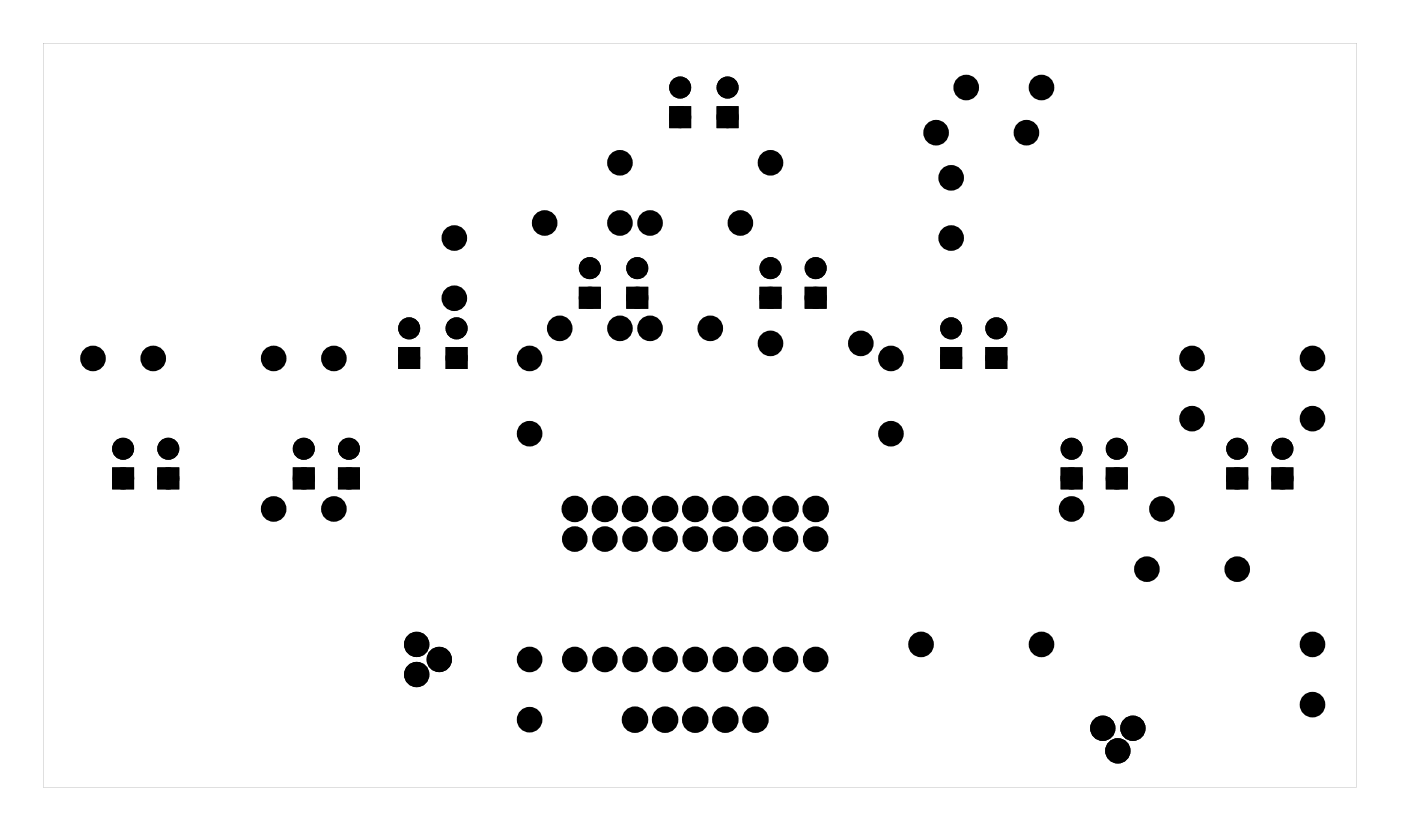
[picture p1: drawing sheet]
<svg xmlns="http://www.w3.org/2000/svg" width="118mm" height="70mm" viewBox="0 0 118 70" stroke-linecap="round" stroke-linejoin="round" font-family="sans-serif">
<g fill="#000">
<path d="M56.8 9.3h1.2v1.2h-1.2zM60.8 9.3h1.2v1.2h-1.2zM9.8 39.8h1.2v1.2h-1.2zM13.6 39.8h1.2v1.2h-1.2zM25 39.8h1.2v1.2h-1.2zM28.8 39.8h1.2v1.2h-1.2zM33.9 29.6h1.2v1.2h-1.2zM37.9 29.6h1.2v1.2h-1.2zM49.2 24.5h1.2v1.2h-1.2zM53.2 24.5h1.2v1.2h-1.2zM64.4 24.5h1.2v1.2h-1.2zM68.2 24.5h1.2v1.2h-1.2z"/>
<path d="M79.6 29.6h1.2v1.2h-1.2zM83.4 29.6h1.2v1.2h-1.2zM89.8 39.8h1.2v1.2h-1.2zM93.6 39.8h1.2v1.2h-1.2zM103.8 39.8h1.2v1.2h-1.2zM107.6 39.8h1.2v1.2h-1.2z"/>
<path d="M3.6 3.6v62.8h110.8v-62.8zM3.6 3.6h110.8v62.8h-110.8z"/>
</g>
<g fill="#000">
<circle cx="45.9" cy="18.8" r=".7"/>
<circle cx="52.3" cy="18.8" r=".7"/>
<circle cx="52.3" cy="13.7" r=".7"/>
<circle cx="54.8" cy="18.8" r=".7"/>
<circle cx="57.4" cy="9.9" r=".6"/>
<circle cx="57.4" cy="7.4" r=".6"/>
<circle cx="61.4" cy="9.9" r=".6"/>
<circle cx="61.4" cy="7.4" r=".6"/>
<circle cx="62.5" cy="18.8" r=".7"/>
<circle cx="65" cy="13.7" r=".7"/>
<circle cx="79" cy="11.2" r=".7"/>
<circle cx="80.2" cy="15" r=".7"/>
<circle cx="81.5" cy="7.4" r=".7"/>
<circle cx="86.6" cy="11.2" r=".7"/>
<circle cx="87.9" cy="7.4" r=".7"/>
<circle cx="7.8" cy="30.2" r=".7"/>
<circle cx="10.4" cy="37.9" r=".6"/>
<circle cx="12.9" cy="30.2" r=".7"/>
<circle cx="14.2" cy="37.9" r=".6"/>
<circle cx="23.1" cy="30.2" r=".7"/>
<circle cx="25.6" cy="37.9" r=".6"/>
<circle cx="28.2" cy="30.2" r=".7"/>
<circle cx="29.4" cy="37.9" r=".6"/>
<circle cx="34.5" cy="30.2" r=".6"/>
<circle cx="34.5" cy="27.7" r=".6"/>
<circle cx="38.3" cy="25.2" r=".7"/>
<circle cx="38.3" cy="20.1" r=".7"/>
<circle cx="38.5" cy="30.2" r=".6"/>
<circle cx="38.5" cy="27.7" r=".6"/>
<circle cx="44.7" cy="30.2" r=".7"/>
<circle cx="44.7" cy="36.6" r=".7"/>
<circle cx="47.2" cy="27.7" r=".7"/>
<circle cx="49.8" cy="25.1" r=".6"/>
<circle cx="49.8" cy="22.6" r=".6"/>
<circle cx="52.3" cy="27.7" r=".7"/>
<circle cx="53.8" cy="25.1" r=".6"/>
<circle cx="53.8" cy="22.6" r=".6"/>
<circle cx="54.8" cy="27.7" r=".7"/>
<circle cx="59.9" cy="27.7" r=".7"/>
<circle cx="65" cy="25.1" r=".6"/>
<circle cx="65" cy="22.6" r=".6"/>
<circle cx="65" cy="29" r=".7"/>
<circle cx="68.8" cy="25.1" r=".6"/>
<circle cx="68.8" cy="22.6" r=".6"/>
<circle cx="72.6" cy="29" r=".7"/>
<circle cx="75.2" cy="30.2" r=".7"/>
<circle cx="75.2" cy="36.6" r=".7"/>
<circle cx="80.2" cy="30.2" r=".6"/>
<circle cx="80.2" cy="27.7" r=".6"/>
<circle cx="80.2" cy="20.1" r=".7"/>
<circle cx="84" cy="30.2" r=".6"/>
<circle cx="84" cy="27.7" r=".6"/>
<circle cx="90.4" cy="37.9" r=".6"/>
<circle cx="94.2" cy="37.9" r=".6"/>
<circle cx="100.6" cy="30.2" r=".7"/>
<circle cx="100.6" cy="35.3" r=".7"/>
<circle cx="104.4" cy="37.9" r=".6"/>
<circle cx="108.2" cy="37.9" r=".6"/>
<circle cx="110.7" cy="30.2" r=".7"/>
<circle cx="110.7" cy="35.3" r=".7"/>
<circle cx="10.4" cy="40.4" r=".6"/>
<circle cx="14.2" cy="40.4" r=".6"/>
<circle cx="23.1" cy="42.9" r=".7"/>
<circle cx="25.6" cy="40.4" r=".6"/>
<circle cx="28.2" cy="42.9" r=".7"/>
<circle cx="29.4" cy="40.4" r=".6"/>
<circle cx="35.2" cy="56.9" r=".67"/>
<circle cx="35.2" cy="54.4" r=".67"/>
<circle cx="37.1" cy="55.6" r=".67"/>
<circle cx="44.7" cy="55.6" r=".7"/>
<circle cx="48.5" cy="42.9" r=".74"/>
<circle cx="48.5" cy="45.5" r=".7"/>
<circle cx="48.5" cy="55.6" r=".7"/>
<circle cx="51" cy="42.9" r=".74"/>
<circle cx="51" cy="45.5" r=".7"/>
<circle cx="51" cy="55.6" r=".7"/>
<circle cx="53.6" cy="42.9" r=".74"/>
<circle cx="53.6" cy="45.5" r=".7"/>
<circle cx="53.6" cy="55.6" r=".7"/>
<circle cx="56.1" cy="42.9" r=".74"/>
<circle cx="56.1" cy="45.5" r=".7"/>
<circle cx="56.1" cy="55.6" r=".7"/>
<circle cx="58.6" cy="42.9" r=".74"/>
<circle cx="58.6" cy="45.5" r=".7"/>
<circle cx="58.6" cy="55.6" r=".7"/>
<circle cx="61.2" cy="42.9" r=".74"/>
<circle cx="61.2" cy="45.5" r=".7"/>
<circle cx="61.2" cy="55.6" r=".7"/>
<circle cx="63.7" cy="42.9" r=".74"/>
<circle cx="63.7" cy="45.5" r=".7"/>
<circle cx="63.7" cy="55.6" r=".7"/>
<circle cx="66.3" cy="42.9" r=".74"/>
<circle cx="66.3" cy="45.5" r=".7"/>
<circle cx="66.3" cy="55.6" r=".7"/>
<circle cx="68.8" cy="42.9" r=".74"/>
<circle cx="68.8" cy="45.5" r=".7"/>
<circle cx="68.8" cy="55.6" r=".7"/>
<circle cx="77.7" cy="54.4" r=".7"/>
<circle cx="87.9" cy="54.4" r=".7"/>
<circle cx="90.4" cy="40.4" r=".6"/>
<circle cx="90.4" cy="42.9" r=".7"/>
<circle cx="94.2" cy="40.4" r=".6"/>
<circle cx="96.7" cy="48" r=".7"/>
<circle cx="98" cy="42.9" r=".7"/>
<circle cx="104.4" cy="40.4" r=".6"/>
<circle cx="104.4" cy="48" r=".7"/>
<circle cx="108.2" cy="40.4" r=".6"/>
<circle cx="110.7" cy="54.4" r=".7"/>
<circle cx="110.7" cy="59.5" r=".7"/>
<circle cx="44.7" cy="60.7" r=".7"/>
<circle cx="53.6" cy="60.7" r=".74"/>
<circle cx="56.1" cy="60.7" r=".74"/>
<circle cx="58.6" cy="60.7" r=".74"/>
<circle cx="61.2" cy="60.7" r=".74"/>
<circle cx="63.7" cy="60.7" r=".74"/>
<circle cx="93" cy="61.4" r=".67"/>
<circle cx="94.3" cy="63.4" r=".67"/>
<circle cx="95.6" cy="61.4" r=".67"/>
</g>
<g fill="none" stroke="#000" stroke-width=".65" stroke-linecap="butt">
<path d="M56.8 9.3h1.2v1.2h-1.2zM60.8 9.3h1.2v1.2h-1.2zM9.8 39.8h1.2v1.2h-1.2zM13.6 39.8h1.2v1.2h-1.2zM25 39.8h1.2v1.2h-1.2zM28.8 39.8h1.2v1.2h-1.2zM33.9 29.6h1.2v1.2h-1.2zM37.9 29.6h1.2v1.2h-1.2zM49.2 24.5h1.2v1.2h-1.2zM53.2 24.5h1.2v1.2h-1.2zM64.4 24.5h1.2v1.2h-1.2zM68.2 24.5h1.2v1.2h-1.2z"/>
<path d="M79.6 29.6h1.2v1.2h-1.2zM83.4 29.6h1.2v1.2h-1.2zM89.8 39.8h1.2v1.2h-1.2zM93.6 39.8h1.2v1.2h-1.2zM103.8 39.8h1.2v1.2h-1.2zM107.6 39.8h1.2v1.2h-1.2z"/>
<circle cx="57.4" cy="9.9" r=".6"/>
<circle cx="57.4" cy="7.4" r=".6"/>
<circle cx="61.4" cy="9.9" r=".6"/>
<circle cx="61.4" cy="7.4" r=".6"/>
<circle cx="10.4" cy="37.9" r=".6"/>
<circle cx="14.2" cy="37.9" r=".6"/>
<circle cx="25.6" cy="37.9" r=".6"/>
<circle cx="29.4" cy="37.9" r=".6"/>
<circle cx="34.5" cy="30.2" r=".6"/>
<circle cx="34.5" cy="27.7" r=".6"/>
<circle cx="38.5" cy="30.2" r=".6"/>
<circle cx="38.5" cy="27.7" r=".6"/>
<circle cx="49.8" cy="25.1" r=".6"/>
<circle cx="49.8" cy="22.6" r=".6"/>
<circle cx="53.8" cy="25.1" r=".6"/>
<circle cx="53.8" cy="22.6" r=".6"/>
<circle cx="65" cy="25.1" r=".6"/>
<circle cx="65" cy="22.6" r=".6"/>
<circle cx="68.8" cy="25.1" r=".6"/>
<circle cx="68.8" cy="22.6" r=".6"/>
<circle cx="80.2" cy="30.2" r=".6"/>
<circle cx="80.2" cy="27.7" r=".6"/>
<circle cx="84" cy="30.2" r=".6"/>
<circle cx="84" cy="27.7" r=".6"/>
<circle cx="90.4" cy="37.9" r=".6"/>
<circle cx="94.2" cy="37.9" r=".6"/>
<circle cx="104.4" cy="37.9" r=".6"/>
<circle cx="108.2" cy="37.9" r=".6"/>
<circle cx="10.4" cy="40.4" r=".6"/>
<circle cx="14.2" cy="40.4" r=".6"/>
<circle cx="25.6" cy="40.4" r=".6"/>
<circle cx="29.4" cy="40.4" r=".6"/>
<circle cx="90.4" cy="40.4" r=".6"/>
<circle cx="94.2" cy="40.4" r=".6"/>
<circle cx="104.4" cy="40.4" r=".6"/>
<circle cx="108.2" cy="40.4" r=".6"/>
</g>
<g fill="none" stroke="#000" stroke-width=".76" stroke-linecap="butt">
<circle cx="45.9" cy="18.8" r=".7"/>
<circle cx="52.3" cy="18.8" r=".7"/>
<circle cx="52.3" cy="13.7" r=".7"/>
<circle cx="54.8" cy="18.8" r=".7"/>
<circle cx="62.5" cy="18.8" r=".7"/>
<circle cx="65" cy="13.7" r=".7"/>
<circle cx="79" cy="11.2" r=".7"/>
<circle cx="80.2" cy="15" r=".7"/>
<circle cx="81.5" cy="7.4" r=".7"/>
<circle cx="86.6" cy="11.2" r=".7"/>
<circle cx="87.9" cy="7.4" r=".7"/>
<circle cx="7.8" cy="30.2" r=".7"/>
<circle cx="12.9" cy="30.2" r=".7"/>
<circle cx="23.1" cy="30.2" r=".7"/>
<circle cx="28.2" cy="30.2" r=".7"/>
<circle cx="38.3" cy="20.1" r=".7"/>
<circle cx="38.3" cy="25.2" r=".7"/>
<circle cx="44.7" cy="30.2" r=".7"/>
<circle cx="44.7" cy="36.6" r=".7"/>
<circle cx="47.2" cy="27.7" r=".7"/>
<circle cx="52.3" cy="27.7" r=".7"/>
<circle cx="54.8" cy="27.7" r=".7"/>
<circle cx="59.9" cy="27.7" r=".7"/>
<circle cx="65" cy="29" r=".7"/>
<circle cx="72.6" cy="29" r=".7"/>
<circle cx="75.2" cy="30.2" r=".7"/>
<circle cx="75.2" cy="36.6" r=".7"/>
<circle cx="80.2" cy="20.1" r=".7"/>
<circle cx="100.6" cy="30.2" r=".7"/>
<circle cx="100.6" cy="35.3" r=".7"/>
<circle cx="110.7" cy="30.2" r=".7"/>
<circle cx="110.7" cy="35.3" r=".7"/>
<circle cx="23.1" cy="42.9" r=".7"/>
<circle cx="28.2" cy="42.9" r=".7"/>
<circle cx="44.7" cy="55.6" r=".7"/>
<circle cx="48.5" cy="42.9" r=".74"/>
<circle cx="48.5" cy="55.6" r=".7"/>
<circle cx="48.5" cy="45.5" r=".7"/>
<circle cx="51" cy="42.9" r=".74"/>
<circle cx="51" cy="55.6" r=".7"/>
<circle cx="51" cy="45.5" r=".7"/>
<circle cx="53.6" cy="42.9" r=".74"/>
<circle cx="53.6" cy="55.6" r=".7"/>
<circle cx="53.6" cy="45.5" r=".7"/>
<circle cx="56.1" cy="42.9" r=".74"/>
<circle cx="56.1" cy="55.6" r=".7"/>
<circle cx="56.1" cy="45.5" r=".7"/>
<circle cx="58.6" cy="42.9" r=".74"/>
<circle cx="58.6" cy="55.6" r=".7"/>
<circle cx="58.6" cy="45.5" r=".7"/>
<circle cx="61.2" cy="42.9" r=".74"/>
<circle cx="61.2" cy="55.6" r=".7"/>
<circle cx="61.2" cy="45.5" r=".7"/>
<circle cx="63.7" cy="42.9" r=".74"/>
<circle cx="63.7" cy="55.6" r=".7"/>
<circle cx="63.7" cy="45.5" r=".7"/>
<circle cx="66.3" cy="42.9" r=".74"/>
<circle cx="66.3" cy="55.6" r=".7"/>
<circle cx="66.3" cy="45.5" r=".7"/>
<circle cx="68.8" cy="42.9" r=".74"/>
<circle cx="68.8" cy="55.6" r=".7"/>
<circle cx="68.8" cy="45.5" r=".7"/>
<circle cx="77.7" cy="54.4" r=".7"/>
<circle cx="87.9" cy="54.4" r=".7"/>
<circle cx="90.4" cy="42.9" r=".7"/>
<circle cx="96.7" cy="48" r=".7"/>
<circle cx="98" cy="42.9" r=".7"/>
<circle cx="104.4" cy="48" r=".7"/>
<circle cx="110.7" cy="54.4" r=".7"/>
<circle cx="110.7" cy="59.5" r=".7"/>
<circle cx="44.7" cy="60.7" r=".7"/>
<circle cx="53.6" cy="60.7" r=".74"/>
<circle cx="56.1" cy="60.7" r=".74"/>
<circle cx="58.6" cy="60.7" r=".74"/>
<circle cx="61.2" cy="60.7" r=".74"/>
<circle cx="63.7" cy="60.7" r=".74"/>
</g>
<g fill="none" stroke="#000" stroke-width=".79" stroke-linecap="butt">
<circle cx="35.2" cy="54.4" r=".67"/>
<circle cx="35.2" cy="56.9" r=".67"/>
<circle cx="37.1" cy="55.6" r=".67"/>
<circle cx="93" cy="61.4" r=".67"/>
<circle cx="94.3" cy="63.4" r=".67"/>
<circle cx="95.6" cy="61.4" r=".67"/>
</g>
</svg>
